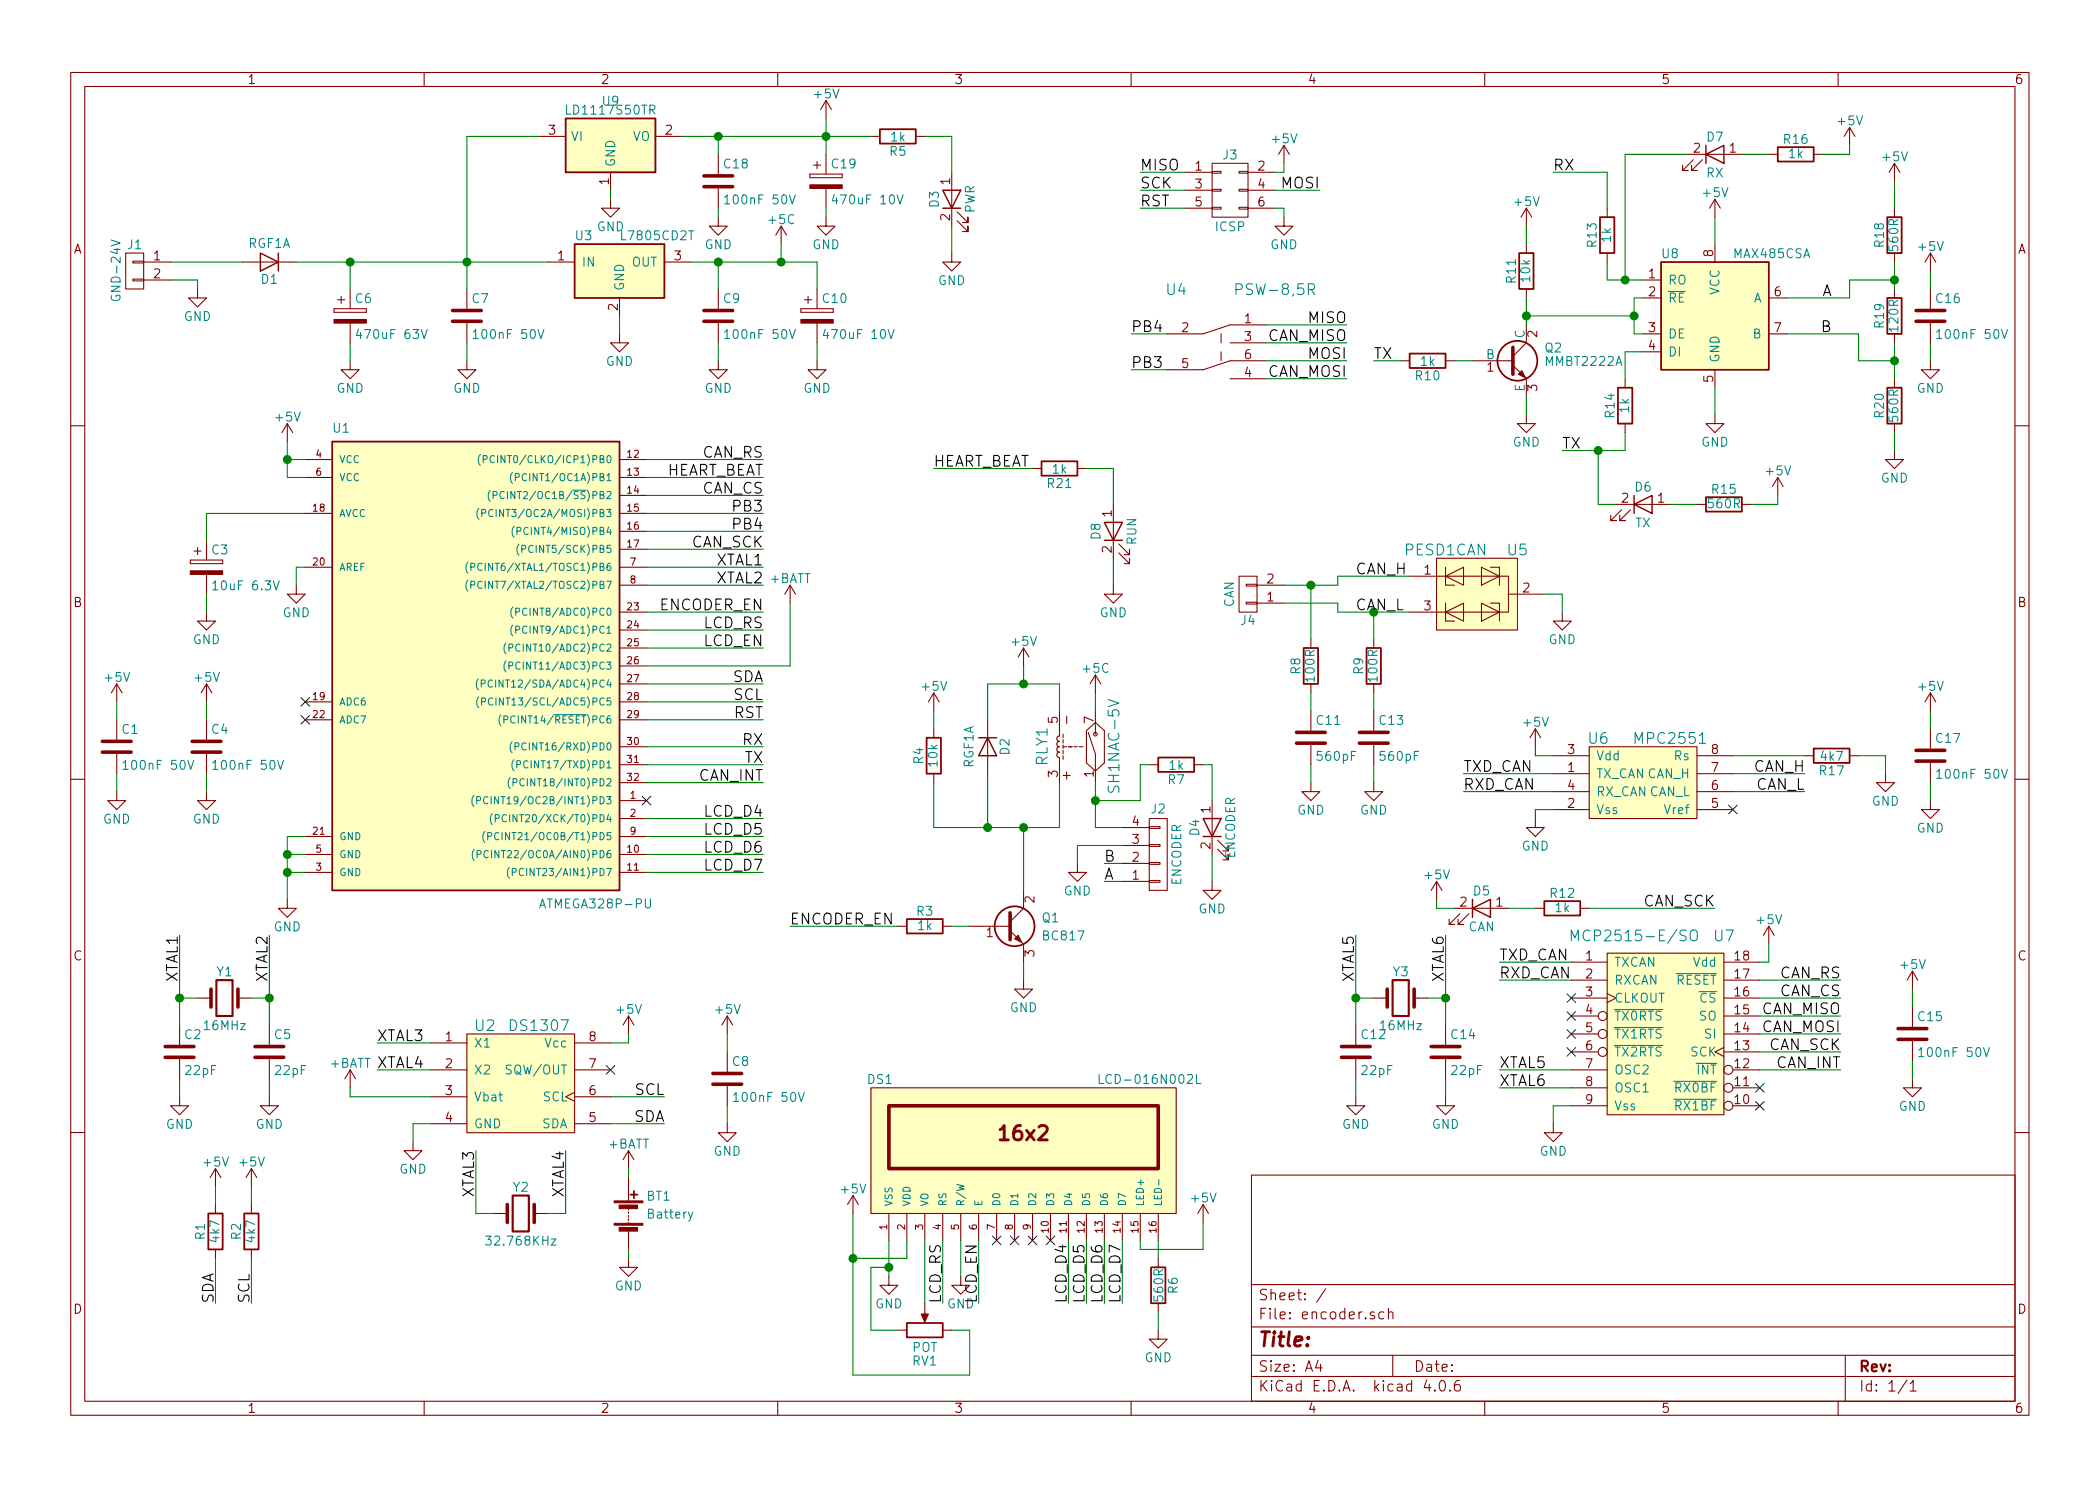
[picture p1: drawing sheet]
<svg xmlns="http://www.w3.org/2000/svg" width="297mm" height="210mm" viewBox="0 0 297 210" stroke-linecap="round" stroke-linejoin="round" font-family="sans-serif">
<defs><g id="words">
<g font-size="2.8" fill="#840000">
<text x="141.6" y="161.4">16x2</text>
<text x="178" y="190.5">Title:</text>
</g>
<g font-size="2.1">
<text x="161.3" y="24.1">MISO</text>
<text x="161.3" y="26.7">SCK</text>
<text x="161.3" y="29.2">RST</text>
<text x="181.3" y="26.7">MOSI</text>
<text x="219.7" y="24.1">RX</text>
<text x="257.6" y="41.9">A</text>
<text x="160" y="47">PB4</text>
<text x="185.1" y="45.7">MISO</text>
<text x="257.6" y="47">B</text>
<text x="160" y="52.1">PB3</text>
<text x="179.3" y="48.3">CAN_MISO</text>
<text x="179.3" y="53.3">CAN_MOSI</text>
<text x="185.1" y="50.8">MOSI</text>
<text x="194.3" y="50.8">TX</text>
<text x="99.2" y="64.8">CAN_RS</text>
<text x="221" y="63.5">TX</text>
<text x="93.7" y="67.3">HEART_BEAT</text>
<text x="99.2" y="69.8">CAN_CS</text>
<text x="132.1" y="66">HEART_BEAT</text>
<text x="97.7" y="77.5">CAN_SCK</text>
<text x="103.8" y="74.9">PB4</text>
<text x="103.8" y="72.4">PB3</text>
<text x="101.2" y="80">XTAL1</text>
<text x="101.2" y="82.5">XTAL2</text>
<text x="191.8" y="81.3">CAN_H</text>
<text x="93.2" y="86.4">ENCODER_EN</text>
<text x="99.5" y="88.9">LCD_RS</text>
<text x="191.8" y="86.4">CAN_L</text>
<text x="99.5" y="91.4">LCD_EN</text>
<text x="103.5" y="96.5">SDA</text>
<text x="103.7" y="101.6">RST</text>
<text x="103.7" y="99.1">SCL</text>
<text x="105" y="105.4">RX</text>
<text x="105.2" y="107.9">TX</text>
<text x="98.8" y="110.5">CAN_INT</text>
<text x="207" y="111.8">RXD_CAN</text>
<text x="207" y="109.2">TXD_CAN</text>
<text x="248" y="109.2">CAN_H</text>
<text x="248.2" y="111.8">CAN_L</text>
<text x="99.7" y="115.6">LCD_D4</text>
<text x="99.7" y="118.1">LCD_D5</text>
<text x="99.7" y="120.6">LCD_D6</text>
<text x="99.7" y="123.2">LCD_D7</text>
<text x="156.2" y="124.5">A</text>
<text x="156.2" y="121.9">B</text>
<text x="111.8" y="130.8">ENCODER_EN</text>
<text x="232.3" y="128.3">CAN_SCK</text>
<text x="212.1" y="135.9">TXD_CAN</text>
<text x="25.1" y="139.1" transform="rotate(-90 25.1 139.1)">XTAL1</text>
<text x="37.8" y="139.1" transform="rotate(-90 37.8 139.1)">XTAL2</text>
<text x="191.5" y="139.1" transform="rotate(-90 191.5 139.1)">XTAL5</text>
<text x="204.2" y="139.1" transform="rotate(-90 204.2 139.1)">XTAL6</text>
<text x="212.1" y="138.4">RXD_CAN</text>
<text x="249.1" y="143.5">CAN_MISO</text>
<text x="251.6" y="141">CAN_CS</text>
<text x="251.6" y="138.4">CAN_RS</text>
<text x="53.3" y="147.3">XTAL3</text>
<text x="249.1" y="146">CAN_MOSI</text>
<text x="250.1" y="148.6">CAN_SCK</text>
<text x="53.3" y="151.1">XTAL4</text>
<text x="89.7" y="154.9">SCL</text>
<text x="212.1" y="151.1">XTAL5</text>
<text x="212.1" y="153.7">XTAL6</text>
<text x="251.2" y="151.1">CAN_INT</text>
<text x="89.5" y="158.7">SDA</text>
<text x="67.1" y="169.5" transform="rotate(-90 67.1 169.5)">XTAL3</text>
<text x="79.8" y="169.5" transform="rotate(-90 79.8 169.5)">XTAL4</text>
<text x="30.2" y="184.4" transform="rotate(-90 30.2 184.4)">SDA</text>
<text x="35.3" y="184.4" transform="rotate(-90 35.3 184.4)">SCL</text>
<text x="133.1" y="184.4" transform="rotate(-90 133.1 184.4)">LCD_RS</text>
<text x="138.2" y="184.4" transform="rotate(-90 138.2 184.4)">LCD_EN</text>
<text x="150.9" y="184.4" transform="rotate(-90 150.9 184.4)">LCD_D4</text>
<text x="153.4" y="184.4" transform="rotate(-90 153.4 184.4)">LCD_D5</text>
<text x="156" y="184.4" transform="rotate(-90 156 184.4)">LCD_D6</text>
<text x="158.5" y="184.4" transform="rotate(-90 158.5 184.4)">LCD_D7</text>
</g>
<g font-size="2.1" fill="#008484">
<text x="165" y="41.8">U4</text>
<text x="175.3" y="41.8">PSW-8,5R</text>
<text x="198.7" y="78.6">PESD1CAN</text>
<text x="213.3" y="78.6">U5</text>
<text x="224.7" y="105.3">U6</text>
<text x="231.5" y="105.3">MPC2551</text>
<text x="148.2" y="108.4" transform="rotate(-90 148.2 108.4)">RLY1</text>
<text x="158.3" y="111.7" transform="rotate(-90 158.3 111.7)">SH1NAC-5V</text>
<text x="223.5" y="133.2">MCP2515-E/SO</text>
<text x="242.5" y="133.2">U7</text>
<text x="67.2" y="145.9">U2</text>
<text x="72.4" y="145.9">DS1307</text>
</g>
<g font-size="2.1" fill="#840000">
<text x="178" y="184">Sheet: /</text>
<text x="178" y="186.7">File: encoder.sch</text>
<text x="178" y="196.9">KiCad E.D.A. kicad 4.0.6</text>
<text x="178" y="194.1">Size: A4</text>
<text x="200" y="194.1">Date:</text>
<text x="263" y="194.1">Rev:</text>
<text x="263" y="196.9">Id: 1/1</text>
</g>
<g font-size="1.8" fill="#840000">
<text x="35" y="11.9">1</text>
<text x="85" y="11.9">2</text>
<text x="135" y="11.9">3</text>
<text x="185" y="11.9">4</text>
<text x="235" y="11.9">5</text>
<text x="285" y="11.9">6</text>
<text x="77.6" y="19">3</text>
<text x="94.1" y="19">2</text>
<text x="239.5" y="21.6">2</text>
<text x="244.6" y="21.6">1</text>
<text x="86.1" y="26.1" transform="rotate(-90 86.1 26.1)">1</text>
<text x="134.4" y="26.1" transform="rotate(-90 134.4 26.1)">1</text>
<text x="169.1" y="24.1">1</text>
<text x="169.1" y="26.7">3</text>
<text x="169.1" y="29.2">5</text>
<text x="178" y="24.1">2</text>
<text x="178" y="26.7">4</text>
<text x="178" y="29.2">6</text>
<text x="10.4" y="35.9">A</text>
<text x="134.4" y="31.2" transform="rotate(-90 134.4 31.2)">2</text>
<text x="285.4" y="35.9">A</text>
<text x="21.7" y="36.8">1</text>
<text x="21.7" y="39.4">2</text>
<text x="78.9" y="36.8">1</text>
<text x="95.4" y="36.8">3</text>
<text x="233.2" y="39.4">1</text>
<text x="233.2" y="41.9">2</text>
<text x="242.3" y="36.3" transform="rotate(-90 242.3 36.3)">8</text>
<text x="251" y="41.9">6</text>
<text x="87.4" y="43.9" transform="rotate(-90 87.4 43.9)">2</text>
<text x="167.2" y="47">2</text>
<text x="176" y="45.7">1</text>
<text x="217.4" y="47.7" transform="rotate(-90 217.4 47.7)">2</text>
<text x="233.2" y="47">3</text>
<text x="251" y="47">7</text>
<text x="167.2" y="52.1">5</text>
<text x="176" y="48.3">3</text>
<text x="176" y="53.3">4</text>
<text x="176" y="50.8">6</text>
<text x="210.3" y="52.6">1</text>
<text x="233.2" y="49.5">4</text>
<text x="217.4" y="55.3" transform="rotate(-90 217.4 55.3)">3</text>
<text x="242.3" y="54.1" transform="rotate(-90 242.3 54.1)">5</text>
<text x="229.4" y="71.1">2</text>
<text x="234.5" y="71.1">1</text>
<text x="157.2" y="73.1" transform="rotate(-90 157.2 73.1)">1</text>
<text x="157.2" y="78.2" transform="rotate(-90 157.2 78.2)">2</text>
<text x="179.2" y="82.5">2</text>
<text x="201.4" y="81.3">1</text>
<text x="215.4" y="83.8">2</text>
<text x="10.4" y="85.9">B</text>
<text x="179.2" y="85.1">1</text>
<text x="201.4" y="86.4">3</text>
<text x="285.4" y="85.9">B</text>
<text x="149.6" y="102.3" transform="rotate(-90 149.6 102.3)">5</text>
<text x="154.7" y="102.3" transform="rotate(-90 154.7 102.3)">7</text>
<text x="221.8" y="106.7">3</text>
<text x="242.1" y="106.7">8</text>
<text x="149.6" y="110" transform="rotate(-90 149.6 110)">3</text>
<text x="154.7" y="110" transform="rotate(-90 154.7 110)">1</text>
<text x="221.8" y="109.2">1</text>
<text x="221.8" y="111.8">4</text>
<text x="242.1" y="111.8">6</text>
<text x="242.1" y="109.2">7</text>
<text x="160.2" y="119.4">3</text>
<text x="160.2" y="116.8">4</text>
<text x="171.2" y="115" transform="rotate(-90 171.2 115)">1</text>
<text x="221.8" y="114.3">2</text>
<text x="242.1" y="114.3">5</text>
<text x="160.2" y="124.5">1</text>
<text x="160.2" y="121.9">2</text>
<text x="171.2" y="120.1" transform="rotate(-90 171.2 120.1)">2</text>
<text x="146.3" y="127.7" transform="rotate(-90 146.3 127.7)">2</text>
<text x="206.5" y="128.3">2</text>
<text x="211.6" y="128.3">1</text>
<text x="10.4" y="135.9">C</text>
<text x="139.5" y="132.6">1</text>
<text x="146.3" y="135.4" transform="rotate(-90 146.3 135.4)">3</text>
<text x="224.3" y="135.9">1</text>
<text x="245.4" y="135.9">18</text>
<text x="285.4" y="135.9">C</text>
<text x="224.3" y="138.4">2</text>
<text x="224.3" y="141">3</text>
<text x="224.3" y="143.5">4</text>
<text x="245.4" y="143.5">15</text>
<text x="245.4" y="141">16</text>
<text x="245.4" y="138.4">17</text>
<text x="63" y="147.3">1</text>
<text x="83.3" y="147.3">8</text>
<text x="224.3" y="146">5</text>
<text x="224.3" y="148.6">6</text>
<text x="245.4" y="148.6">13</text>
<text x="245.4" y="146">14</text>
<text x="63" y="151.1">2</text>
<text x="63" y="154.9">3</text>
<text x="83.3" y="154.9">6</text>
<text x="83.3" y="151.1">7</text>
<text x="224.3" y="151.1">7</text>
<text x="224.3" y="153.7">8</text>
<text x="245.4" y="153.7">11</text>
<text x="245.4" y="151.1">12</text>
<text x="63" y="158.7">4</text>
<text x="83.3" y="158.7">5</text>
<text x="224.3" y="156.2">9</text>
<text x="245.4" y="156.2">10</text>
<text x="10.4" y="185.9">D</text>
<text x="285.4" y="185.9">D</text>
<text x="35" y="199.9">1</text>
<text x="85" y="199.9">2</text>
<text x="135" y="199.9">3</text>
<text x="185" y="199.9">4</text>
<text x="235" y="199.9">5</text>
<text x="285" y="199.9">6</text>
</g>
<g font-size="1.8" fill="#008484">
<text x="80.5" y="16.2">LD1117S50TR</text>
<text x="85.2" y="14.9">U9</text>
<text x="115.2" y="13.9">+5V</text>
<text x="260" y="17.7">+5V</text>
<text x="80.8" y="19.9">VI</text>
<text x="87" y="23.6" transform="rotate(-90 87 23.6)">GND</text>
<text x="89.4" y="19.9">VO</text>
<text x="102.5" y="23.8">C18</text>
<text x="117.7" y="23.8">C19</text>
<text x="125.9" y="22">R5</text>
<text x="126" y="20">1k</text>
<text x="173" y="22.5">J3</text>
<text x="180" y="20.3">+5V</text>
<text x="241.5" y="20">D7</text>
<text x="252.4" y="20.3">R16</text>
<text x="253" y="22.4">1k</text>
<text x="266.4" y="22.8">+5V</text>
<text x="103" y="28.9">100nF 50V</text>
<text x="118.3" y="28.9">470uF 10V</text>
<text x="132.8" y="29.3" transform="rotate(-90 132.8 29.3)">D3</text>
<text x="214.3" y="29.2">+5V</text>
<text x="241" y="27.9">+5V</text>
<text x="241.4" y="25.1">RX</text>
<text x="18.1" y="35.2">J1</text>
<text x="35.1" y="35.1">RGF1A</text>
<text x="81.4" y="34">U3</text>
<text x="84.4" y="32.7">GND</text>
<text x="88.1" y="34">L7805CD2T</text>
<text x="99.6" y="35.2">GND</text>
<text x="108.8" y="31.7">+5C</text>
<text x="114.9" y="35.2">GND</text>
<text x="137.9" y="30.2" transform="rotate(-90 137.9 30.2)">PWR</text>
<text x="171.9" y="32.7">ICSP</text>
<text x="179.7" y="35.2">GND</text>
<text x="225.8" y="34.9" transform="rotate(-90 225.8 34.9)">R13</text>
<text x="227.9" y="34.2" transform="rotate(-90 227.9 34.2)">1k</text>
<text x="266.5" y="34.9" transform="rotate(-90 266.5 34.9)">R18</text>
<text x="268.5" y="35.4" transform="rotate(-90 268.5 35.4)">560R</text>
<text x="271.4" y="35.5">+5V</text>
<text x="37" y="40.2">D1</text>
<text x="82.3" y="37.7">IN</text>
<text x="88.3" y="41.1" transform="rotate(-90 88.3 41.1)">GND</text>
<text x="89.2" y="37.7">OUT</text>
<text x="132.7" y="40.3">GND</text>
<text x="214.4" y="40" transform="rotate(-90 214.4 40)">R11</text>
<text x="216.4" y="39.8" transform="rotate(-90 216.4 39.8)">10k</text>
<text x="235.1" y="36.5">U8</text>
<text x="236" y="40.3">RO</text>
<text x="243.2" y="41.8" transform="rotate(-90 243.2 41.8)">VCC</text>
<text x="245.3" y="36.5">MAX485CSA</text>
<text x="17" y="42.2" transform="rotate(-90 17 42.2)">GND-24V</text>
<text x="26" y="45.4">GND</text>
<text x="50.3" y="42.9">C6</text>
<text x="51" y="47.9">470uF 63V</text>
<text x="66.8" y="42.9">C7</text>
<text x="67.5" y="47.9">100nF 50V</text>
<text x="102.4" y="42.9">C9</text>
<text x="103" y="47.9">100nF 50V</text>
<text x="116.4" y="42.9">C10</text>
<text x="117" y="47.9">470uF 10V</text>
<text x="215.6" y="47.9" transform="rotate(-90 215.6 47.9)">C</text>
<text x="236" y="42.8">RE</text>
<text x="236" y="47.9">DE</text>
<text x="247.9" y="42.8">A</text>
<text x="247.9" y="47.9">B</text>
<text x="266.5" y="46.3" transform="rotate(-90 266.5 46.3)">R19</text>
<text x="268.5" y="46.8" transform="rotate(-90 268.5 46.8)">120R</text>
<text x="273.9" y="42.9">C16</text>
<text x="274.5" y="47.9">100nF 50V</text>
<text x="85.7" y="51.8">GND</text>
<text x="200.3" y="53.8">R10</text>
<text x="201" y="51.8">1k</text>
<text x="210.2" y="50.8">B</text>
<text x="218.5" y="49.9">Q2</text>
<text x="218.7" y="51.8">MMBT2222A</text>
<text x="236" y="50.4">DI</text>
<text x="243.2" y="51.3" transform="rotate(-90 243.2 51.3)">GND</text>
<text x="39" y="59.6">+5V</text>
<text x="47.6" y="55.6">GND</text>
<text x="64.1" y="55.6">GND</text>
<text x="99.6" y="55.6">GND</text>
<text x="113.6" y="55.6">GND</text>
<text x="215.6" y="55.4" transform="rotate(-90 215.6 55.4)">E</text>
<text x="228.4" y="59" transform="rotate(-90 228.4 59)">R14</text>
<text x="230.4" y="58.4" transform="rotate(-90 230.4 58.4)">1k</text>
<text x="266.5" y="59" transform="rotate(-90 266.5 59)">R20</text>
<text x="268.5" y="59.5" transform="rotate(-90 268.5 59.5)">560R</text>
<text x="271.1" y="55.6">GND</text>
<text x="47.1" y="61.2">U1</text>
<text x="213.9" y="63.2">GND</text>
<text x="240.6" y="63.2">GND</text>
<text x="148.2" y="69">R21</text>
<text x="148.9" y="67">1k</text>
<text x="231.3" y="69.5">D6</text>
<text x="241.7" y="71.9">560R</text>
<text x="242.2" y="69.9">R15</text>
<text x="249.9" y="67.3">+5V</text>
<text x="266" y="68.3">GND</text>
<text x="155.7" y="76.3" transform="rotate(-90 155.7 76.3)">D8</text>
<text x="160.7" y="77.1" transform="rotate(-90 160.7 77.1)">RUN</text>
<text x="231.3" y="74.6">TX</text>
<text x="30" y="78.4">C3</text>
<text x="30.6" y="83.5">10uF 6.3V</text>
<text x="108.9" y="82.5">+BATT</text>
<text x="40" y="87.3">GND</text>
<text x="155.5" y="87.3">GND</text>
<text x="174.5" y="86" transform="rotate(-90 174.5 86)">CAN</text>
<text x="175.6" y="88.4">J4</text>
<text x="27.3" y="91.1">GND</text>
<text x="143.2" y="91.4">+5V</text>
<text x="153.3" y="95.2">+5C</text>
<text x="183.9" y="95.3" transform="rotate(-90 183.9 95.3)">R8</text>
<text x="192.8" y="95.3" transform="rotate(-90 192.8 95.3)">R9</text>
<text x="219" y="91.1">GND</text>
<text x="14.9" y="96.5">+5V</text>
<text x="27.6" y="96.5">+5V</text>
<text x="130.5" y="97.7">+5V</text>
<text x="186" y="96.3" transform="rotate(-90 186 96.3)">100R</text>
<text x="194.8" y="96.3" transform="rotate(-90 194.8 96.3)">100R</text>
<text x="271.4" y="97.7">+5V</text>
<text x="17.3" y="103.8">C1</text>
<text x="30" y="103.8">C4</text>
<text x="142.8" y="106.8" transform="rotate(-90 142.8 106.8)">D2</text>
<text x="186.3" y="102.6">C11</text>
<text x="186.5" y="107.6">560pF</text>
<text x="195.2" y="102.6">C13</text>
<text x="195.4" y="107.6">560pF</text>
<text x="215.6" y="102.8">+5V</text>
<text x="225.8" y="107.6">Vdd</text>
<text x="236.8" y="107.6">Rs</text>
<text x="257.6" y="107.6">4k7</text>
<text x="273.9" y="105.1">C17</text>
<text x="18" y="108.9">100nF 50V</text>
<text x="30.7" y="108.9">100nF 50V</text>
<text x="130.6" y="108" transform="rotate(-90 130.6 108)">R4</text>
<text x="132.6" y="108.4" transform="rotate(-90 132.6 108.4)">10k</text>
<text x="137.7" y="108.7" transform="rotate(-90 137.7 108.7)">RGF1A</text>
<text x="165.3" y="110.9">R7</text>
<text x="165.4" y="108.9">1k</text>
<text x="225.8" y="110.1">TX_CANCAN_H</text>
<text x="225.8" y="112.6">RX_CANCAN_L</text>
<text x="257.5" y="109.7">R17</text>
<text x="264.7" y="114">GND</text>
<text x="274.5" y="110.2">100nF 50V</text>
<text x="14.6" y="116.5">GND</text>
<text x="27.3" y="116.5">GND</text>
<text x="162.9" y="115.1">J2</text>
<text x="169.6" y="118.2" transform="rotate(-90 169.6 118.2)">D4</text>
<text x="183.5" y="115.3">GND</text>
<text x="192.4" y="115.3">GND</text>
<text x="225.8" y="115.2">Vss</text>
<text x="235.6" y="115.2">Vref</text>
<text x="271.1" y="117.8">GND</text>
<text x="167.1" y="125.3" transform="rotate(-90 167.1 125.3)">ENCODER</text>
<text x="174.7" y="121.5" transform="rotate(-90 174.7 121.5)">ENCODER</text>
<text x="201.6" y="124.4">+5V</text>
<text x="215.2" y="120.3">GND</text>
<text x="38.7" y="131.8">GND</text>
<text x="76.8" y="128.5">ATMEGA328P-PU</text>
<text x="129.7" y="129.6">R3</text>
<text x="129.8" y="131.6">1k</text>
<text x="147.4" y="130.5">Q1</text>
<text x="150.4" y="126.7">GND</text>
<text x="169.5" y="129.2">GND</text>
<text x="207.6" y="131.8">CAN</text>
<text x="208.4" y="126.7">D5</text>
<text x="219.4" y="127">R12</text>
<text x="220" y="129.1">1k</text>
<text x="248.6" y="130.8">+5V</text>
<text x="147.7" y="133">BC817</text>
<text x="228.3" y="136.8">TXCAN</text>
<text x="239.5" y="136.8">Vdd</text>
<text x="268.9" y="137.1">+5V</text>
<text x="30.7" y="138.1">Y1</text>
<text x="87.3" y="143.5">+5V</text>
<text x="101.3" y="143.5">+5V</text>
<text x="142.8" y="143.2">GND</text>
<text x="197.1" y="138.1">Y3</text>
<text x="228.3" y="139.3">RXCAN</text>
<text x="228.3" y="141.9">CLKOUT</text>
<text x="236.9" y="139.3">RESET</text>
<text x="240.4" y="141.9">CS</text>
<text x="26.2" y="147">C2</text>
<text x="29" y="145.7">16MHz</text>
<text x="38.9" y="147">C5</text>
<text x="67.1" y="148.2">X1</text>
<text x="77.1" y="148.2">Vcc</text>
<text x="192.6" y="147">C12</text>
<text x="195.3" y="145.7">16MHz</text>
<text x="205.3" y="147">C14</text>
<text x="228.3" y="144.4">TX0RTS</text>
<text x="228.3" y="146.9">TX1RTS</text>
<text x="228.3" y="149.5">TX2RTS</text>
<text x="239.1" y="149.5">SCK</text>
<text x="240.3" y="144.4">SO</text>
<text x="241.1" y="146.9">SI</text>
<text x="271.4" y="144.5">C15</text>
<text x="272" y="149.5">100nF 50V</text>
<text x="26.3" y="152.1">22pF</text>
<text x="39" y="152.1">22pF</text>
<text x="46.7" y="151.1">+BATT</text>
<text x="67.1" y="152">X2</text>
<text x="67.1" y="155.8">Vbat</text>
<text x="71.8" y="152">SQW/OUT</text>
<text x="76.7" y="155.8">SCL</text>
<text x="103.6" y="150.8">C8</text>
<text x="104.3" y="155.9">100nF 50V</text>
<text x="122.8" y="153.4">DS1</text>
<text x="156.3" y="153.4">LCD-016N002L</text>
<text x="192.7" y="152.1">22pF</text>
<text x="205.4" y="152.1">22pF</text>
<text x="228.3" y="152">OSC2</text>
<text x="228.3" y="154.6">OSC1</text>
<text x="237" y="154.6">RX0BF</text>
<text x="240" y="152">INT</text>
<text x="23.4" y="159.7">GND</text>
<text x="36.1" y="159.7">GND</text>
<text x="67.1" y="159.6">GND</text>
<text x="76.5" y="159.6">SDA</text>
<text x="189.8" y="159.7">GND</text>
<text x="202.5" y="159.7">GND</text>
<text x="228.3" y="157.1">Vss</text>
<text x="237" y="157.1">RX1BF</text>
<text x="268.6" y="157.2">GND</text>
<text x="28.9" y="165">+5V</text>
<text x="34" y="165">+5V</text>
<text x="56.5" y="166.1">GND</text>
<text x="86" y="162.5">+BATT</text>
<text x="100.9" y="163.5">GND</text>
<text x="217.8" y="163.5">GND</text>
<text x="72.6" y="168.6">Y2</text>
<text x="91.5" y="169.9">BT1</text>
<text x="91.7" y="172.4">Battery</text>
<text x="119" y="168.9">+5V</text>
<text x="168.6" y="170.1">+5V</text>
<text x="29" y="175.4" transform="rotate(-90 29 175.4)">R1</text>
<text x="31" y="175.7" transform="rotate(-90 31 175.7)">4k7</text>
<text x="34.1" y="175.4" transform="rotate(-90 34.1 175.4)">R2</text>
<text x="36.1" y="175.7" transform="rotate(-90 36.1 175.7)">4k7</text>
<text x="69.2" y="176.2">32.768KHz</text>
<text x="86.9" y="182.6">GND</text>
<text x="123.8" y="185.1">GND</text>
<text x="164.5" y="184" transform="rotate(-90 164.5 184)">560R</text>
<text x="166.6" y="183" transform="rotate(-90 166.6 183)">R6</text>
<text x="129" y="191.3">POT</text>
<text x="129.1" y="193.2">RV1</text>
<text x="161.9" y="192.7">GND</text>
</g>
<text font-size="1.8" x="133.9" y="185.1">GND</text>
<g font-size="1.4" fill="#840000">
<text x="44.7" y="64.8">4</text>
<text x="88.7" y="64.8">12</text>
<text x="44.7" y="67.3">6</text>
<text x="88.7" y="67.3">13</text>
<text x="88.7" y="69.8">14</text>
<text x="44.3" y="72.4">18</text>
<text x="88.7" y="72.4">15</text>
<text x="88.7" y="74.9">16</text>
<text x="88.7" y="77.5">17</text>
<text x="44.3" y="80">20</text>
<text x="89.2" y="80">7</text>
<text x="89.2" y="82.5">8</text>
<text x="88.7" y="86.4">23</text>
<text x="88.7" y="88.9">24</text>
<text x="88.7" y="91.4">25</text>
<text x="88.7" y="94">26</text>
<text x="44.3" y="101.6">22</text>
<text x="44.3" y="99.1">19</text>
<text x="88.7" y="96.5">27</text>
<text x="88.7" y="99.1">28</text>
<text x="88.7" y="101.6">29</text>
<text x="88.7" y="105.4">30</text>
<text x="88.7" y="107.9">31</text>
<text x="88.7" y="110.5">32</text>
<text x="89.2" y="113">1</text>
<text x="44.3" y="118.1">21</text>
<text x="89.2" y="115.6">2</text>
<text x="89.2" y="118.1">9</text>
<text x="44.7" y="123.2">3</text>
<text x="44.7" y="120.6">5</text>
<text x="88.7" y="120.6">10</text>
<text x="88.7" y="123.2">11</text>
<text x="125.5" y="174" transform="rotate(-90 125.5 174)">1</text>
<text x="128" y="174" transform="rotate(-90 128 174)">2</text>
<text x="130.6" y="174" transform="rotate(-90 130.6 174)">3</text>
<text x="133.1" y="174" transform="rotate(-90 133.1 174)">4</text>
<text x="135.6" y="174" transform="rotate(-90 135.6 174)">5</text>
<text x="138.2" y="174" transform="rotate(-90 138.2 174)">6</text>
<text x="140.7" y="174" transform="rotate(-90 140.7 174)">7</text>
<text x="143.3" y="174" transform="rotate(-90 143.3 174)">8</text>
<text x="145.8" y="174" transform="rotate(-90 145.8 174)">9</text>
<text x="148.3" y="174.4" transform="rotate(-90 148.3 174.4)">10</text>
<text x="150.9" y="174.4" transform="rotate(-90 150.9 174.4)">11</text>
<text x="153.4" y="174.4" transform="rotate(-90 153.4 174.4)">12</text>
<text x="156" y="174.4" transform="rotate(-90 156 174.4)">13</text>
<text x="158.5" y="174.4" transform="rotate(-90 158.5 174.4)">14</text>
<text x="161" y="174.4" transform="rotate(-90 161 174.4)">15</text>
<text x="163.6" y="174.4" transform="rotate(-90 163.6 174.4)">16</text>
</g>
<g font-size="1.4" fill="#008484">
<text x="48" y="65.5">VCC</text>
<text x="70" y="65.5">(PCINT0/CLKO/ICP1)PB0</text>
<text x="48" y="68.1">VCC</text>
<text x="71.3" y="70.6">(PCINT2/OC1B/SS)PB2</text>
<text x="73.6" y="68.1">(PCINT1/OC1A)PB1</text>
<text x="48" y="73.1">AVCC</text>
<text x="69.5" y="73.1">(PCINT3/OC2A/MOSI)PB3</text>
<text x="73.9" y="75.7">(PCINT4/MISO)PB4</text>
<text x="48" y="80.8">AREF</text>
<text x="67.9" y="80.8">(PCINT6/XTAL1/TOSC1)PB6</text>
<text x="67.9" y="83.3">(PCINT7/XTAL2/TOSC2)PB7</text>
<text x="74.5" y="78.2">(PCINT5/SCK)PB5</text>
<text x="73.6" y="87.1">(PCINT8/ADC0)PC0</text>
<text x="73.6" y="89.7">(PCINT9/ADC1)PC1</text>
<text x="72.8" y="92.2">(PCINT10/ADC2)PC2</text>
<text x="72.8" y="94.7">(PCINT11/ADC3)PC3</text>
<text x="48" y="99.8">ADC6</text>
<text x="69.5" y="97.3">(PCINT12/SDA/ADC4)PC4</text>
<text x="69.6" y="99.8">(PCINT13/SCL/ADC5)PC5</text>
<text x="48" y="102.4">ADC7</text>
<text x="72" y="102.4">(PCINT14/RESET)PC6</text>
<text x="73.7" y="106.2">(PCINT16/RXD)PD0</text>
<text x="69.3" y="113.8">(PCINT19/OC2B/INT1)PD3</text>
<text x="73.6" y="111.2">(PCINT18/INT0)PD2</text>
<text x="73.9" y="108.7">(PCINT17/TXD)PD1</text>
<text x="48" y="118.9">GND</text>
<text x="70.7" y="118.9">(PCINT21/OC0B/T1)PD5</text>
<text x="71.7" y="116.3">(PCINT20/XCK/T0)PD4</text>
<text x="48" y="123.9">GND</text>
<text x="48" y="121.4">GND</text>
<text x="69.2" y="121.4">(PCINT22/OC0A/AIN0)PD6</text>
<text x="73.5" y="123.9">(PCINT23/AIN1)PD7</text>
<text x="126.2" y="170.7" transform="rotate(-90 126.2 170.7)">VSS</text>
<text x="128.8" y="170.7" transform="rotate(-90 128.8 170.7)">VDD</text>
<text x="131.3" y="170.7" transform="rotate(-90 131.3 170.7)">VO</text>
<text x="133.9" y="170.7" transform="rotate(-90 133.9 170.7)">RS</text>
<text x="136.4" y="170.7" transform="rotate(-90 136.4 170.7)">R/W</text>
<text x="138.9" y="170.7" transform="rotate(-90 138.9 170.7)">E</text>
<text x="141.5" y="170.7" transform="rotate(-90 141.5 170.7)">D0</text>
<text x="144" y="170.7" transform="rotate(-90 144 170.7)">D1</text>
<text x="146.6" y="170.7" transform="rotate(-90 146.6 170.7)">D2</text>
<text x="149.1" y="170.7" transform="rotate(-90 149.1 170.7)">D3</text>
<text x="151.6" y="170.7" transform="rotate(-90 151.6 170.7)">D4</text>
<text x="154.2" y="170.7" transform="rotate(-90 154.2 170.7)">D5</text>
<text x="156.7" y="170.7" transform="rotate(-90 156.7 170.7)">D6</text>
<text x="159.3" y="170.7" transform="rotate(-90 159.3 170.7)">D7</text>
<text x="161.8" y="170.7" transform="rotate(-90 161.8 170.7)">LED+</text>
<text x="164.3" y="170.7" transform="rotate(-90 164.3 170.7)">LED-</text>
</g>
</g></defs>
<g fill="none" stroke="#840000" stroke-width=".15">
<path d="M10 10.3h277v189.9h-277zM12 12.2h273v186.1h-273zM60 10.3v1.9M76.2 19.3h3.8M92.7 19.3h3.8M110 10.3v1.9M116.8 14.2l-.7 1.3M116.8 14.2v2.6M116.8 14.2l.8 1.3M123.2 19.3h1.3M129.5 19.3h1.3M160 10.3v1.9"/>
<path d="M210 10.3v1.9M260 10.3v1.9M261.6 18l-.7 1.3M261.6 18v2.6M261.6 18l.8 1.3M17.8 35.8h2.5v5.1h-2.5zM18.8 39.5h1.5v.2h-1.5zM18.8 37h1.5v.2h-1.5zM20.3 37.1h3.8M20.3 39.6h3.8M34.3 37.1h7.6M77.5 37.1h3.8"/>
<path d="M86.4 28.2v1.3h1.2l-1.2 1.2-1.3-1.2h1.3M86.4 24.4v2.5M94 37.1h3.8M101.6 30.7v1.3h1.3l-1.3 1.3-1.3-1.3h1.3M101.6 21.8v2.8M101.6 26.7v2.8M110.5 32l-.8 1.3M110.5 32v2.5M110.5 32l.8 1.3M114.6 24.6v.5zM114.6 25.1h4.5zM114.6 24.6h4.5z"/>
<path d="M115.1 23.4h1M115.6 22.9v1M116.8 30.7v1.3h1.3l-1.3 1.3-1.2-1.3h1.2M116.8 21.8v2.8M116.8 26.7v2.8M119.1 24.6v.5zM134.6 35.8v1.3h1.3l-1.3 1.2-1.3-1.2h1.3M134.6 24.4v7.6M135.4 31.2l1.5 1.6v-.8v.8h-.8M135.4 30l1.5 1.5v-.8v.8h-.8M167.6 24.4h3.8M167.6 26.9h3.8"/>
<path d="M167.6 29.5h3.8M171.4 29.3h1.3v.3h-1.3zM171.4 26.8h1.3v.2h-1.3zM171.4 24.3h1.3v.2h-1.3zM171.4 23.1h5.1v7.6h-5.1zM175.3 29.3h1.2v.3h-1.2zM175.3 26.8h1.2v.2h-1.2zM175.3 24.3h1.2v.2h-1.2zM176.5 24.4h3.8M176.5 26.9h3.8M176.5 29.5h3.8M181.6 30.7v1.3h1.3l-1.3 1.3-1.3-1.3h1.3"/>
<path d="M181.6 20.6l-.8 1.2M181.6 20.6v2.5M181.6 20.6l.8 1.2M215.9 29.5v2.5M215.9 34.5v1.3M215.9 29.5l-.8 1.2M215.9 29.5l.8 1.2M227.3 29.5v1.2M227.3 35.8v1.3M232.4 39.6h2.5M238.8 21.8h7.6M239.5 22.6l-1.5 1.5h.8h-.8v-.7"/>
<path d="M240.8 22.6l-1.5 1.5h.7h-.7v-.7M242.6 28.2v2.5M242.6 34.5v2.6M242.6 28.2l-.8 1.3M242.6 28.2l.7 1.3M250.2 21.8h1.3M256.5 21.8h1.3M268 23.1v2.5M268 29.5v1.2M268 35.8v1.3M268 23.1l-.8 1.3M268 23.1l.7 1.3"/>
<path d="M273 35.8v2.5M273 35.8l-.7 1.3M273 35.8l.8 1.3M27.9 40.9v1.3h1.3l-1.3 1.2-1.2-1.2h1.2M40.6 59.9l-.7 1.3M40.6 59.9v2.6M40.6 59.9l.8 1.3M47.2 43.7v.5zM47.2 44.2h4.6zM47.2 43.7h4.6zM47.8 42.4h1M48.3 41.9v1"/>
<path d="M49.5 51v1.3h1.3l-1.3 1.3-1.2-1.3h1.2M49.5 40.9v2.8M49.5 45.7v2.8M51.8 43.7v.5zM66 51v1.3h1.3l-1.3 1.3-1.2-1.3h1.2M66 40.9v2.8M66 45.7v2.8M87.6 47.2v1.3h1.3l-1.3 1.3-1.2-1.3h1.2M87.6 42.2v2.5M101.6 51v1.3h1.3l-1.3 1.3-1.3-1.3h1.3M101.6 40.9v2.8M101.6 45.7v2.8"/>
<path d="M113.3 43.7v.5zM113.3 44.2h4.6zM113.3 43.7h4.6zM113.8 42.4h1M114.3 41.9v1M115.6 51v1.3h1.2l-1.2 1.3-1.3-1.3h1.3M115.6 40.9v2.8M115.6 45.7v2.8M117.9 43.7v.5zM172.7 47.2v1.3M172.7 49.8v1.2M174 48.5h5.1"/>
<path d="M174 53.6h5.1M179.1 51h-5.1l-3.8 1.3h-5.1M179.1 46h-5.1l-3.8 1.2h-5.1M198.1 51h1.3M204.5 51h1.2M208.3 51h5.7M214 51.7l1.9 1.9v2.5M215.1 52.8l.5 .5M215.9 58.7v1.2h1.3l-1.3 1.3-1.3-1.3h1.3M215.9 46v2.5l-1.9 1.9M215.9 40.9v1.3M229.9 53.6v1.3"/>
<path d="M229.9 59.9v1.3M232.4 47.2h2.5M232.4 42.2h2.5M232.4 49.8h2.5M242.6 58.7v1.2h1.2l-1.2 1.3-1.3-1.3h1.3M242.6 52.3v2.6M250.2 47.2h2.5M250.2 42.2h2.5M268 40.9v1.3M268 47.2v1.3M268 53.6v1.3M268 59.9v1.3"/>
<path d="M273 51v1.3h1.3l-1.3 1.3-1.2-1.3h1.2M273 40.9v2.8M273 45.7v2.8M10 60.2h2M26.9 79.2v.6zM26.9 79.8h4.6zM26.9 79.2h4.6zM27.4 78h1M27.9 77.5v1M29.2 76.4v2.8M31.5 79.2v.6zM43.2 65h3.8"/>
<path d="M43.2 67.6h3.8M43.2 72.6h3.8M87.6 65h3.8M87.6 67.6h3.8M87.6 70.1h3.8M87.6 72.6h3.8M87.6 75.2h3.8M87.6 77.7h3.8M146 66.3h1.3M152.4 66.3h1.3M157.5 71.4v7.6M158.2 78.2l1.6 1.6v-.8v.8h-.8"/>
<path d="M158.2 77l1.6 1.5v-.8v.8h-.8M203.2 79h11.4v10.1h-11.4zM228.6 71.4h7.6M229.4 72.1l-1.6 1.6h.8h-.8v-.8M230.6 72.1l-1.5 1.6h.8h-.8v-.8M240 71.4h1.3M246.4 71.4h1.2M251.5 67.6l-.8 1.2M251.5 67.6v2.5M251.5 67.6l.7 1.2M268 63.7v1.3h1.2l-1.2 1.3-1.3-1.3h1.3M285 60.2h2"/>
<path d="M16.5 96.8v2.5M16.5 96.8l-.8 1.2M16.5 96.8l.8 1.2M29.2 86.6v1.3h1.3l-1.3 1.2-1.3-1.2h1.3M29.2 81.3v2.8M29.2 96.8v2.5M29.2 96.8l-.8 1.2M29.2 96.8l.8 1.2M41.9 82.8v1.3h1.3l-1.3 1.2-1.3-1.2h1.3M43.2 80.3h3.8M43.2 99.3h3.8M87.6 80.3h3.8"/>
<path d="M87.6 82.8h3.8M87.6 86.6h3.8M87.6 89.1h3.8M87.6 91.7h3.8M87.6 94.2h3.8M87.6 96.8h3.8M87.6 99.3h3.8M111.8 82.8l-.8 1.3M111.8 82.8v2.5M111.8 82.8l.7 1.3M132.1 98v2.6M132.1 98l-.8 1.3"/>
<path d="M132.1 98l.7 1.3M144.8 91.7l-.8 1.3M144.8 91.7v2.5M144.8 91.7l.7 1.3M154.9 95.5v2.5M154.9 95.5l-.7 1.3M154.9 95.5l.8 1.3M157.5 82.8v1.3h1.2l-1.2 1.2-1.3-1.2h1.3M175.3 81.5h2.5v5.1h-2.5zM176.3 82.7h1.5v.2h-1.5zM176.3 85.2h1.5v.3h-1.5zM177.8 82.8h3.8"/>
<path d="M177.8 85.3h3.8M185.4 90.4v1.3M185.4 96.8v1.2M194.3 90.4v1.3M194.3 96.8v1.2M199.4 81.5h14v2.6M204.5 85.3v2.6h1.2M204.5 80.3v2.5h1.2M204.5 86.6l2.5-1.3v2.6zM204.5 81.5l2.5-1.2v2.5zM209.5 85.3l2.6 1.3-2.6 1.3zM209.5 80.3l2.6 1.2-2.6 1.3z"/>
<path d="M210.8 85.3h1.3v2.6M210.8 80.3h1.3v2.5M213.4 89.1h.1M213.4 84.1v2.5h-14M213.4 84.1h5M221 86.6v1.3h1.2l-1.2 1.2-1.3-1.2h1.3M273 98v2.6M273 98l-.7 1.3M273 98l.8 1.3M10 110.3h2M16.5 112v1.3h1.3l-1.3 1.2-1.3-1.2h1.3M16.5 101.8v2.8"/>
<path d="M16.5 106.7v2.8M29.2 112v1.3h1.3l-1.3 1.2-1.3-1.2h1.3M29.2 101.8v2.8M29.2 106.7v2.8M43.2 118.4h3.8M43.2 101.8h3.8M87.6 113.3h3.8M87.6 115.8h3.8M87.6 118.4h3.8M87.6 105.7h3.8M87.6 108.2h3.8M87.6 101.8h3.8"/>
<path d="M87.6 110.7h3.8M132.1 103.1v1.3M132.1 109.5v1.2M139.7 101.8v7.7M149.9 100.6l-.1 3.5a.38 .38 0 0 0-.3 .4 .38 .38 0 0 0 .4 .4h-.1a.38 .38 0 0 0-.3 .4 .38 .38 0 0 0 .4 .4h-.1a.38 .38 0 0 0-.3 .4 .38 .38 0 0 0 .4 .3h-.1a.38 .38 0 0 0-.3 .4 .38 .38 0 0 0 .4 .4v3.5M150.4 106.9v.5M150.4 106.2v.5M150.4 105.4v.5M150.4 105.7h.5M150.4 104.6v.6M150.4 103.9v.5M150.4 109.7h1"/>
<path d="M150.9 101.3v1.1M150.9 109.2v1M151.1 105.7h.5M151.9 105.7h.5M152.7 105.7h.5M153.7 103.4l1.2-1.2 1.3 1.2v4.5l-1.3 1.2-1.2-1.2zM153.9 103.6l1 3.1v4M154.9 100.6v3.3M158.7 119.6h3.9M158.7 117.1h3.9M162.6 117h1.5v.2h-1.5zM162.6 119.5h1.5v.3h-1.5z"/>
<path d="M162.6 115.8h2.5v10.2h-2.5zM162.6 108.2h1.2M168.9 108.2h1.3M171.4 113.3v7.6M172.2 118.9l1.5 1.5v-.8v.8h-.7M185.4 110.7v1.3h1.3l-1.3 1.3-1.3-1.3h1.3M185.4 100.6v2.8M185.4 105.4v2.8M194.3 110.7v1.3h1.3l-1.3 1.3-1.3-1.3h1.3M194.3 100.6v2.8M194.3 105.4v2.8M217.2 115.8v1.3h1.2l-1.2 1.3-1.3-1.3h1.3"/>
<path d="M217.2 103.1l-.8 1.3M217.2 103.1v2.6M217.2 103.1l.7 1.3M219.7 109.5h5.1M219.7 114.5h5.1M219.7 106.9h5.1M219.7 112h5.1M224.8 105.7h15.2v10.1h-15.2zM240 109.5h5.1M240 114.5h5.1M240 106.9h5.1M240 112h5.1"/>
<path d="M255.3 106.9h1.2M261.6 106.9h1.3M266.7 109.5v1.2h1.3l-1.3 1.3-1.3-1.3h1.3M273 113.3v1.2h1.3l-1.3 1.3-1.2-1.3h1.2M273 103.1v2.8M273 107.9v2.8M285 110.3h2M40.6 127.2v1.3h1.3l-1.3 1.3-1.2-1.3h1.2M43.2 123.4h3.8M43.2 120.9h3.8M87.6 123.4h3.8M87.6 120.9h3.8"/>
<path d="M127 131.1h1.3M133.3 131.1h1.3M137.2 131.1h5.7M142.9 131.7l1.9 1.9v2.5M144.8 138.7v1.2h1.2l-1.2 1.3-1.3-1.3h1.3M144.8 126v2.5l-1.9 1.9M152.4 122.2v1.2h1.3l-1.3 1.3-1.3-1.3h1.3M158.7 124.7h3.9M158.7 122.2h3.9M162.6 122h1.5v.3h-1.5zM162.6 124.6h1.5v.2h-1.5zM171.4 124.7v1.3h1.3l-1.3 1.2-1.2-1.2h1.2"/>
<path d="M172.2 120.1l1.5 1.6v-.8v.8h-.7M203.2 124.7l-.8 1.3M203.2 124.7v2.5M203.2 124.7l.8 1.3M205.7 128.5h7.7M206.5 129.3l-1.5 1.5h.7h-.7v-.8M207.8 129.3l-1.6 1.5h.8h-.8v-.8M217.2 128.5h1.2M222.2 136.1h5.1M222.2 138.7h5.1M223.5 128.5h1.3M227.3 134.9h16.5v22.8h-16.5z"/>
<path d="M243.8 136.1h5.1M243.8 138.7h5.1M250.2 131.1l-.8 1.2M250.2 131.1v2.5M250.2 131.1l.8 1.2M270.5 137.4v2.5M270.5 137.4l-.8 1.3M270.5 137.4l.8 1.3M25.4 155.2v1.3h1.3l-1.3 1.2-1.3-1.2h1.3M25.4 145v2.8M25.4 149.9v2.7M27.9 141.2h1.9"/>
<path d="M33.7 141.2h1.9M38.1 155.2v1.3h1.3l-1.3 1.2-1.3-1.2h1.3M38.1 145v2.8M38.1 149.9v2.7M49.5 151.4v2.5M49.5 151.4l-.7 1.2M49.5 151.4l.8 1.2M61 147.6h5M61 151.4h5M61 155.2h5M61 159h5M66 146.3h15.3v14h-15.3z"/>
<path d="M81.3 154.6l-1.3 .6 1.3 .6M81.3 147.6h5.1M81.3 151.4h5.1M81.3 155.2h5.1M81.3 159h5.1M88.9 143.8v2.5M88.9 143.8l-.8 1.2M88.9 143.8l.8 1.2M102.9 159v1.3h1.2l-1.2 1.2-1.3-1.2h1.3M102.9 143.8v2.5M102.9 148.8v2.8M102.9 153.7v2.8"/>
<path d="M102.9 143.8l-.8 1.2M102.9 143.8l.7 1.2M123.2 153.9h43.2v17.8h-43.2zM191.8 155.2v1.3h1.2l-1.2 1.2-1.3-1.2h1.3M191.8 145v2.8M191.8 149.9v2.7M194.3 141.2h1.9M200 141.2h1.9M204.5 155.2v1.3h1.2l-1.2 1.2-1.3-1.2h1.3M204.5 145v2.8M204.5 149.9v2.7M219.7 159v1.3h1.3l-1.3 1.2-1.3-1.2h1.3"/>
<path d="M222.2 141.2h5.1M222.2 151.4h5.1M222.2 143.8h3.9M222.2 146.3h3.9M222.2 148.8h3.9M222.2 153.9h5.1M222.2 156.5h5.1M227.3 140.6l1.3 .6-1.3 .7M243.8 148.2l-1.2 .6 1.2 .7M243.8 141.2h5.1M243.8 143.8h5.1M243.8 146.3h5.1"/>
<path d="M243.8 148.8h5.1M245.1 151.4h3.8M245.1 153.9h3.8M245.1 156.5h3.8M270.5 152.6v1.3h1.3l-1.3 1.3-1.3-1.3h1.3M270.5 142.5v2.8M270.5 147.3v2.8M10 160.2h2M30.5 165.3v2.6M30.5 170.4v1.3M30.5 176.8v1.2M30.5 165.3l-.8 1.3"/>
<path d="M30.5 165.3l.7 1.3M35.6 165.3v2.6M35.6 170.4v1.3M35.6 176.8v1.2M35.6 165.3l-.8 1.3M35.6 165.3l.7 1.3M58.4 161.5v1.3h1.3l-1.3 1.3-1.3-1.3h1.3M69.8 171.7h2M75.6 171.7h1.9M88.9 178v1.3h1.3l-1.3 1.3-1.3-1.3h1.3M88.9 162.8v2.5M88.9 166.6v3.3"/>
<path d="M88.9 170.9v.3M88.9 171.4v.3M88.9 172v.2M88.9 172.5v.2M88.9 173v.2M88.9 174.2v2.6M88.9 162.8l-.8 1.3M88.9 162.8l.8 1.3M120.6 169.2l-.7 1.2M120.6 169.2v2.5M120.6 169.2l.8 1.2M125.7 171.7v3.8"/>
<path d="M128.3 171.7v3.8M130.8 171.7v3.8M133.3 171.7v3.8M135.9 171.7v3.8M138.4 171.7v3.8M141 171.7v3.8M143.5 171.7v3.8M146 171.7v3.8M148.6 171.7v3.8M151.1 171.7v3.8M153.7 171.7v3.8M156.2 171.7v3.8"/>
<path d="M158.7 171.7v3.8M161.3 171.7v3.8M163.8 171.7v3.8M163.8 178v1.3M170.2 170.4l-.8 1.3M170.2 170.4v2.6M170.2 170.4l.7 1.3M177 166.3h108v32h-108zM285 160.2h2M60 198.3v1.9M110 198.3v1.9M125.7 180.6v1.3h1.3l-1.3 1.2-1.2-1.2h1.2"/>
<path d="M127 188.2h1.3M130.8 184.4v2.3M133.3 188.2h1.3M135.9 180.6v1.3h1.3l-1.3 1.2-1.3-1.2h1.3M160 198.3v1.9M163.8 188.2v1.3h1.3l-1.3 1.2-1.2-1.2h1.2M163.8 184.4v1.3M177 194.8h108M177 191.8h108M177 187.8h108M177 181.8h108M186.4 192.5l-.3 1h.9"/>
<path d="M186.8 193v1M187.5 182.3l-1.3 2M195.7 185.7l-.4-.1-.3 .3 .1 .6 .2 .1 .4-.1M196.4 185.7a.38 .38 0 0 1 .6 .1v.8M196.4 185.1v1.5M197 191.8v3M201.8 195.2l-.4 1.1h1M202.9 196.7h.1l-.1 .1v-.1v.1M203.8 195.4a.34 .34 0 0 1 .6 .2 .77 .77 0 0 1-.5 1.2 .97 .97 0 0 1-.1-1.4zM205.1 196.7h.1l-.1 .1-.1-.1h.1v.1M206.4 195.3a.59 .59 0 0 0-.7 .7l.1 .7 .2 .1h.3l.2-.1 .1-.5-.2-.2-.4-.1-.3 .3M210 198.3v1.9"/>
<path d="M260 198.3v1.9M261 191.8v6.5M269.7 195.2l-1.2 2M270.2 195.8l.4-.5v1.5M270.2 196.8h.8"/>
<circle cx="154.9" cy="103.9" r=".25"/>
<circle cx="226.7" cy="148.8" r=".63"/>
<circle cx="226.7" cy="143.8" r=".63"/>
<circle cx="226.7" cy="146.3" r=".63"/>
<circle cx="244.5" cy="151.4" r=".63"/>
<circle cx="244.5" cy="153.9" r=".63"/>
<circle cx="244.5" cy="156.5" r=".63"/>
</g>
<g fill="none" stroke="#840000" stroke-width=".2">
<path d="M36.8 35.8l2.6 1.3-2.6 1.2zM39.4 35.8v2.5M133.3 26.9h2.6l-1.3 2.6zM133.3 29.5h2.6M241.3 21.8l2.5-1.2v2.5zM241.3 20.6v2.5M156.2 73.9h2.5l-1.2 2.5zM156.2 76.4h2.5M231.1 71.4l2.6-1.3v2.5zM231.1 70.1v2.5M138.4 104.4h2.6M139.7 104.4l1.3 2.5h-2.6z"/>
<path d="M170.2 115.8h2.5l-1.3 2.6zM170.2 118.4h2.5M208.3 128.5l2.5-1.3v2.6zM208.3 127.2v2.6"/>
</g>
<g fill="#840000" stroke="#840000" stroke-width=".15">
<path d="M47.2 45.2h4.6v.5h-4.6z"/>
<path d="M113.3 45.2h4.6v.5h-4.6z"/>
<path d="M26.9 80.8h4.6v.5h-4.6z"/>
<path d="M86.9 173.1h4v.2h-4z"/>
<path d="M86.9 169.9h4v.3h-4z"/>
<path d="M87.6 173.7h2.6v.5h-2.6z"/>
<path d="M87.6 170.5h2.6v.5h-2.6z"/>
<path d="M214.8 53l.5-.6 .5 1.1z"/>
<path d="M143.5 132.8l.5-.5 .5 1z"/>
<path d="M130.3 185.9h1l-.5 1.2z"/>
<path d="M114.6 26.2h4.5v.5h-4.5z"/>
</g>
<g fill="none" stroke="#008484" stroke-width=".15">
<path d="M102.5 27.9l.3-.3v1.2M102.5 28.8h.7M111.7 27.6l.4 1.2 .4-1.2M126.9 27.6l.4 1.2 .4-1.2M59.6 46.6l.4 1.3 .4-1.3M66.9 47l.4-.4v1.3M66.9 47.9h.7M76.1 46.6l.4 1.3 .4-1.3M102.5 47l.3-.4v1.3M102.5 47.9h.7M111.7 46.6l.4 1.3 .4-1.3M125.6 46.6l.4 1.3 .5-1.3"/>
<path d="M273.9 47l.4-.4v1.3M273.9 47.9h.8M283.1 46.6l.4 1.3 .4-1.3M66.2 79.5a1.2 1.2 0 0 0 0 1.6M67.7 71.9a1.2 1.2 0 0 0 0 1.6M67.9 64.3a1.2 1.2 0 0 0 0 1.6M68.1 72.6h.5l.1-.2-.1-.3h-.5v1M68.4 65l.4-.1 .1-.1-.1-.3h-.4v1M69.3 69.4a1.2 1.2 0 0 0 0 1.5M69.7 72.2a.4 .4 0 0 0-.5 0 .4 .4 0 0 0-.1 .5 .37 .37 0 0 0 .2 .3 .37 .37 0 0 0 .4 0M69.7 70.1l.5-.1 .1-.1-.1-.3-.5-.1v1.1M69.9 64.6a.4 .4 0 0 0-.5 0 .4 .4 0 0 0-.1 .4 .37 .37 0 0 0 .2 .4 .37 .37 0 0 0 .4 0"/>
<path d="M71.3 69.6a.4 .4 0 0 0-.5 0 .4 .4 0 0 0-.1 .5 .37 .37 0 0 0 .2 .4 .37 .37 0 0 0 .4 0M72.5 66.8a1.2 1.2 0 0 0 0 1.6M72.7 74.5a1.2 1.2 0 0 0 0 1.5M72.9 67.5h.5l.1-.2-.1-.2-.5-.1v1M73.1 75.2l.5-.1 .1-.2-.1-.2-.5-.1v1M73.4 77a1.2 1.2 0 0 0 0 1.6M73.8 77.7l.5-.1 .1-.1-.1-.3h-.5v1M30.1 82.5l.4-.3v1.3M30.1 83.5h.7M38.7 82.2l.4 1.3 .4-1.3M66.2 82.1a1.2 1.2 0 0 0 0 1.5M66.6 80.2h.5l.1-.2-.1-.2-.5-.1v1"/>
<path d="M66.6 82.8l.5-.1 .1-.1-.1-.3-.5-.1v1.1M67.7 96.1a1.2 1.2 0 0 0 0 1.5M67.7 98.6a1.2 1.2 0 0 0 0 1.5M68.1 96.7h.5v-.2v-.2l-.5-.1v1M68.1 99.3l.5-.1 .1-.1-.1-.3-.5-.1v1.1M69.6 96.3a.4 .4 0 0 0-.5 0 .4 .4 0 0 0-.1 .5 .37 .37 0 0 0 .2 .4 .37 .37 0 0 0 .4-.1M69.7 98.9a.4 .4 0 0 0-.5-.1 .4 .4 0 0 0-.1 .5 .37 .37 0 0 0 .2 .4 .37 .37 0 0 0 .4 0M71.6 91a1.2 1.2 0 0 0 0 1.5M71.6 93.5a1.2 1.2 0 0 0 0 1.6M72 91.7l.5-.1v-.1v-.3l-.5-.1v1M72 94.2h.5v-.2v-.3h-.5v1M72.5 85.9a1.2 1.2 0 0 0 0 1.5"/>
<path d="M72.5 88.4a1.2 1.2 0 0 0 0 1.6M72.9 86.6l.5-.1 .1-.1-.1-.3-.5-.1v1.1M72.9 89.1h.5l.1-.2-.1-.3h-.5v1M156.7 99l1.6 .5-1.6 .5M17.4 107.9l.4-.3v1.3M17.4 108.9h.7M26.6 107.6l.4 1.3 .4-1.3M30.1 107.9l.4-.3v1.3M30.1 108.9h.7M39.3 107.6l.4 1.3 .4-1.3M67 112.6a1.2 1.2 0 0 0 0 1.5M67.4 113.3l.5-.1 .1-.2-.1-.2-.5-.1v1"/>
<path d="M68.6 117.6a1.2 1.2 0 0 0 0 1.6M69 118.3h.5v-.2v-.2l-.5-.1v1M69 112.8a.4 .4 0 0 0-.5 0 .4 .4 0 0 0-.1 .5 .37 .37 0 0 0 .2 .4 .37 .37 0 0 0 .4-.1M69.6 115.1a1.2 1.2 0 0 0 0 1.6M70.1 115.8l.4-.1 .1-.1-.1-.3h-.4v1M70.6 117.9a.4 .4 0 0 0-.5 0 .4 .4 0 0 0-.1 .5 .37 .37 0 0 0 .1 .4 .37 .37 0 0 0 .5-.1M70.9 101.1a1.2 1.2 0 0 0 0 1.6M71.3 101.8h.5v-.2v-.3h-.5v1M71.6 115.4a.4 .4 0 0 0-.5 0 .4 .4 0 0 0-.1 .4 .37 .37 0 0 0 .2 .4 .37 .37 0 0 0 .4 0M72.2 110a1.2 1.2 0 0 0 0 1.6M72.4 104.9a1.2 1.2 0 0 0 0 1.6M72.6 110.7h.5v-.2v-.3h-.5v1"/>
<path d="M72.7 107.5a1.2 1.2 0 0 0 0 1.5M72.8 105.6h.5l.1-.2-.1-.2-.5-.1v1M73.1 108.2l.5-.1 .1-.1-.1-.3-.5-.1v1.1M78.4 101.1h4.5M273.9 109.2l.4-.3v1.2M273.9 110.1h.8M283.1 108.9l.4 1.2 .4-1.2M67.1 120.2a1.2 1.2 0 0 0 0 1.5M67.5 120.9l.5-.1v-.1v-.3l-.5-.1v1.1M69.1 120.4a.4 .4 0 0 0-.5 0 .4 .4 0 0 0-.1 .5 .37 .37 0 0 0 .1 .4 .37 .37 0 0 0 .5 0M72.1 122.7a1.2 1.2 0 0 0 0 1.6M72.5 123.4h.4l.1-.2-.1-.3h-.4v1"/>
<path d="M91.3 127.2v1l.2 .3h.3l.2-.3v-1M222.2 133.1v-1.5l.6 1.1 .5-1.1v1.5M237.1 137.8h5.7M239.3 131.7a.5 .5 0 0 1 .5-.1 .5 .5 0 0 1 .3 .5l-.1 .8a.53 .53 0 0 1-.6 .2 .53 .53 0 0 1-.3-.5v-.5zM103.8 154.9l.3-.3v1.2M103.8 155.8h.7M112.9 154.6l.4 1.2 .5-1.2M155.5 152v1.3h.6M169.2 152v1.3h.6M228.3 142.8h6.9M228.3 145.4h6.9M228.3 147.9h6.9"/>
<path d="M236.8 155.5h6M236.8 153h6M239.9 150.5h2.9M271.4 148.6l.4-.4v1.3M271.4 149.5h.7M280.6 148.2l.4 1.3 .4-1.3M78 175.3h.6l-.6 .9h.6M98 171.5l-.4 1.2-.2 .1M163.9 166.9v.8"/>
</g>
<g fill="none" stroke="#840000" stroke-width=".51">
<path d="M99.6 26.4h4M99.6 24.9h4M64 45.5h4.1M64 43.9h4.1M99.6 45.5h4M99.6 43.9h4M214 49.1v3.9M271 45.5h4.1M271 43.9h4.1M14.5 106.4h4M14.5 104.9h4M27.2 106.4h4"/>
<path d="M27.2 104.9h4M183.4 105.2h4.1M183.4 103.6h4.1M192.3 105.2h4M192.3 103.6h4M271 107.7h4.1M271 106.2h4.1M29.8 139.9v2.6M33.7 139.9v2.6M142.9 129.2v3.8M196.2 139.9v2.6M200 139.9v2.6"/>
<path d="M23.4 149.6h4M23.4 148.1h4M36.1 149.6h4M36.1 148.1h4M100.8 153.4h4.1M100.8 151.9h4.1M125.7 156.5h38.1v8.8h-38.1zM189.7 149.6h4.1M189.7 148.1h4.1M202.4 149.6h4.1M202.4 148.1h4.1M268.5 147.1h4"/>
<path d="M268.5 145.5h4M71.8 170.4v2.6M75.6 170.4v2.6"/>
</g>
<g fill="#008400" stroke="#008400" stroke-width=".25">
<circle cx="49.5" cy="37.1" r=".51"/>
<circle cx="66" cy="37.1" r=".51"/>
<circle cx="40.6" cy="123.4" r=".51"/>
<circle cx="25.4" cy="141.2" r=".51"/>
<circle cx="38.1" cy="141.2" r=".51"/>
<circle cx="215.9" cy="44.7" r=".51"/>
<circle cx="231.1" cy="44.7" r=".51"/>
<circle cx="229.9" cy="39.6" r=".51"/>
<circle cx="226.1" cy="63.7" r=".51"/>
<circle cx="40.6" cy="120.9" r=".51"/>
<circle cx="40.6" cy="65" r=".51"/>
<circle cx="191.8" cy="141.2" r=".51"/>
<circle cx="204.5" cy="141.2" r=".51"/>
<circle cx="185.4" cy="82.8" r=".51"/>
<circle cx="268" cy="39.6" r=".51"/>
<circle cx="268" cy="51" r=".51"/>
<circle cx="144.8" cy="117.1" r=".51"/>
<circle cx="144.8" cy="96.8" r=".51"/>
<circle cx="139.7" cy="117.1" r=".51"/>
<circle cx="154.9" cy="113.3" r=".51"/>
<circle cx="125.7" cy="179.3" r=".51"/>
<circle cx="120.7" cy="178" r=".51"/>
<circle cx="101.6" cy="37.1" r=".51"/>
<circle cx="110.5" cy="37.1" r=".51"/>
<circle cx="116.8" cy="19.3" r=".51"/>
<circle cx="101.6" cy="19.3" r=".51"/>
</g>
<g fill="none" stroke="#008400" stroke-width=".15">
<path d="M76.2 19.3h-10.2v21.6M96.5 19.3h26.7M101.6 19.3v2.5M116.8 16.8v5M130.8 19.3h3.8v5.1M24.1 37.1h10.2M24.1 39.6h3.8v1.3M41.9 37.1h35.6M49.5 37.1v3.8M86.4 26.9v1.3M97.8 37.1h17.8v3.8M101.6 29.5v1.2"/>
<path d="M101.6 37.1v3.8M110.5 34.5v2.6M116.8 29.5v1.2M134.6 32v3.8M161.3 24.4h6.3M161.3 26.9h6.3M161.3 29.5h6.3M180.3 26.9h6.4M180.3 29.5h1.3v1.2M181.6 23.1v1.3h-1.3M215.9 32v2.5M219.7 24.4h7.6v5.1"/>
<path d="M227.3 37.1v2.5h5.1M238.8 21.8h-8.9v17.8M242.6 30.7v3.8M246.4 21.8h3.8M261.6 20.6v1.2h-3.8M268 39.6h-6.4v2.6h-8.9M268 25.6v3.9M268 37.1v3.8M273 38.3v2.6M49.5 48.5v2.5M66 48.5v2.5M87.6 44.7v2.5"/>
<path d="M101.6 48.5v2.5M115.6 48.5v2.5M160 47.2h5.1M160 52.3h5.1M179.1 46h11.4M179.1 51h11.4M179.1 48.5h11.4M179.1 53.6h11.4M194.3 51h3.8M205.7 51h2.6M215.9 42.2v3.8M215.9 56.1v2.6"/>
<path d="M215.9 44.7h15.2M232.4 42.2h-1.3v5h1.3M232.4 49.8h-2.5v3.8M242.6 54.9v3.8M252.7 47.2h10.2v3.8h5.1M268 48.5v5.1M273 48.5v2.5M40.6 62.5v5.1h2.6M40.6 65h2.6M43.2 72.6h-14v3.8M91.4 65h16.5M91.4 72.6h16.5"/>
<path d="M91.4 75.2h16.5M91.4 77.7h16.5M91.4 67.6h16.5M91.4 70.1h16.5M132.1 66.3h13.9M153.7 66.3h3.8v5.1M157.5 79v3.8M226.1 63.7v7.7h2.5M229.9 61.2v2.5h-8.9M236.2 71.4h3.8M251.5 70.1v1.3h-3.9M268 61.2v2.5"/>
<path d="M16.5 99.3v2.5M29.2 84.1v2.5M29.2 99.3v2.5M43.2 80.3h-1.3v2.5M91.4 80.3h16.5M91.4 82.8h16.5M91.4 96.8h16.5M91.4 99.3h16.5M91.4 86.6h16.5M91.4 89.1h16.5M91.4 91.7h16.5M111.8 85.3v8.9h-20.4"/>
<path d="M144.8 94.2v2.6M154.9 98v2.6M181.6 85.3h7.6v1.3h10.2M185.4 82.8v7.6M185.4 98v2.6M194.3 86.6v3.8M194.3 98v2.6M199.4 81.5h-10.2v1.3h-7.6M218.4 84.1h2.6v2.5M16.5 109.5v2.5M29.2 109.5v2.5M43.2 118.4h-2.6v8.8"/>
<path d="M91.4 101.8h16.5M91.4 105.7h16.5M91.4 108.2h16.5M91.4 118.4h16.5M91.4 115.8h16.5M91.4 110.7h16.5M132.1 110.7v6.4h17.8v-6.4M132.1 100.6v2.5M139.7 109.5v7.6M144.8 117.1v8.9M149.9 100.6v-3.8h-10.2v5M154.9 110.7v6.4h3.8"/>
<path d="M158.7 119.6h-6.3v2.6M162.6 108.2h-1.3v5.1h-6.4M170.2 108.2h1.2v5.1M185.4 108.2v2.5M194.3 108.2v2.5M207 109.5h12.7M207 112h12.7M217.2 105.7v1.2h2.5M219.7 114.5h-2.5v1.3M245.1 106.9h10.2M245.1 109.5h10.2M245.1 112h10.2"/>
<path d="M262.9 106.9h3.8v2.6M273 100.6v2.5M273 110.7v2.6M25.4 132.3v12.7M38.1 132.3v12.7M40.6 120.9h2.6M40.6 123.4h2.6M91.4 120.9h16.5M91.4 123.4h16.5M111.8 131.1h15.2M134.6 131.1h2.6M144.8 136.1v2.6"/>
<path d="M156.2 124.7h2.5M156.2 122.2h2.5M171.4 120.9v3.8M191.8 132.3v12.7M203.2 127.2v1.3h2.5M204.5 132.3v12.7M212.1 136.1h10.1M212.1 138.7h10.1M213.4 128.5h3.8M224.8 128.5h17.8M248.9 138.7h11.4M250.2 133.6v2.5h-1.3"/>
<path d="M270.5 139.9v2.6M25.4 152.6v2.6M25.4 141.2h2.5M35.6 141.2h2.5M38.1 152.6v2.6M49.5 153.9v1.3h11.5M53.3 147.6h7.7M53.3 151.4h7.7M61 159h-2.6v2.5M86.4 155.2h7.6M86.4 159h7.6M88.9 146.3v1.3h-2.5"/>
<path d="M102.9 146.3v2.5M102.9 156.5v2.5M191.8 141.2h2.5M191.8 152.6v2.6M201.9 141.2h2.6M204.5 152.6v2.6M212.1 151.4h10.1M212.1 153.9h10.1M222.2 156.5h-2.5v2.5M248.9 141.2h11.4M248.9 151.4h11.4M248.9 148.8h11.4"/>
<path d="M248.9 146.3h11.4M248.9 143.8h11.4M270.5 150.1v2.5M30.5 167.9v2.5M30.5 178v6.4M35.6 167.9v2.5M35.6 178v6.4M67.3 162.8v8.9h2.5M80 162.8v8.9h-2.5M88.9 165.3v1.3M88.9 176.8v1.2M120.6 171.7v22.9h16.6v-6.4h-2.6"/>
<path d="M125.7 175.5v5.1M125.7 179.3h-2.5v8.9h3.8M128.3 175.5v2.5h-7.7M130.8 175.5v8.9M133.3 175.5v8.9M135.9 175.5v5.1M138.4 175.5v8.9M151.1 175.5v8.9M153.7 175.5v8.9M156.2 175.5v8.9M158.7 175.5v8.9M163.8 175.5v2.5"/>
<path d="M170.2 173v3.8h-8.9v-1.3M163.8 185.7v2.5"/>
</g>
<g fill="#ffffc2" stroke="#ffffc2" stroke-width=".14">
<path d="M81.3 34.5h12.7v7.7h-12.7z"/>
<path d="M47 62.5h40.6v63.5h-40.6z"/>
<path d="M66 146.3h15.3v14h-15.3z"/>
<path d="M234.9 37.1h15.3v15.2h-15.3z"/>
<path d="M227.3 134.9h16.5v22.8h-16.5z"/>
<path d="M224.8 105.7h15.2v10.1h-15.2z"/>
<path d="M203.2 79h11.4v10.1h-11.4z"/>
<path d="M123.2 153.9h43.2v17.8h-43.2z"/>
<path d="M80 16.8h12.7v7.6h-12.7z"/>
</g>
<g fill="none" stroke="#840000" stroke-width=".25">
<path d="M80 16.8h12.7v7.6h-12.7zM124.5 18.3h5v2h-5zM81.3 34.5h12.7v7.7h-12.7zM214.9 35.8h2v5.1h-2zM226.3 30.7h2v5.1h-2zM234.9 37.1h15.3v15.2h-15.3zM251.5 20.8h5v2.1h-5zM267 30.7h2v5.1h-2zM199.4 50h5.1v2.1h-5.1zM228.9 54.9h2v5h-2zM267 42.2h2v5h-2zM267 54.9h2v5h-2z"/>
<path d="M47 62.5h40.6v63.5h-40.6zM147.3 65.3h5.1v2h-5.1zM241.3 70.4h5.1v2h-5.1zM184.4 91.7h2v5.1h-2zM193.3 91.7h2v5.1h-2zM131.1 104.4h2v5.1h-2zM163.8 107.2h5.1v2h-5.1zM256.5 105.9h5.1v2h-5.1zM128.3 130h5v2.1h-5zM218.4 127.5h5.1v2h-5.1zM29.5 171.7h2v5.1h-2zM34.5 171.7h2.1v5.1h-2.1z"/>
<path d="M89.2 169h1M89.7 168.5v1M162.8 179.3h2v5.1h-2zM128.3 187.2h5v2h-5z"/>
<circle cx="214.6" cy="51" r="2.82"/>
<circle cx="143.5" cy="131.1" r="2.82"/>
</g>
<path d="M30.6 138.7h2.3v5.1h-2.3zM197 138.7h2.3v5.1h-2.3zM72.5 169.2h2.3v5h-2.3z" fill="none" stroke="#840000" stroke-width=".3"/>
<g fill="none" stroke="#000084" stroke-width=".15">
<path d="M42.6 98.7l1.2 1.2M43.8 98.7l-1.2 1.2M42.6 101.2l1.2 1.3M43.8 101.2l-1.2 1.3M90.8 112.7l1.2 1.2M92 112.7l-1.2 1.2M244.5 113.9l1.2 1.3M245.7 113.9l-1.2 1.3M85.8 150.8l1.2 1.2M87 150.8l-1.2 1.2M221.6 140.6l1.3 1.2M221.6 143.1l1.3 1.3"/>
<path d="M221.6 145.7l1.3 1.2M221.6 148.2l1.3 1.2M222.9 140.6l-1.3 1.2M222.9 143.1l-1.3 1.3M222.9 145.7l-1.3 1.2M222.9 148.2l-1.3 1.2M248.3 155.8l1.2 1.3M248.3 153.3l1.2 1.2M249.5 155.8l-1.2 1.3M249.5 153.3l-1.2 1.2M140.4 174.9l1.2 1.2M141.6 174.9l-1.2 1.2"/>
<path d="M142.9 174.9l1.2 1.2M144.1 174.9l-1.2 1.2M145.4 174.9l1.3 1.2M146.7 174.9l-1.3 1.2M148 174.9l1.2 1.2M149.2 174.9l-1.2 1.2"/>
</g>
<use href="#words"/>
</svg>
